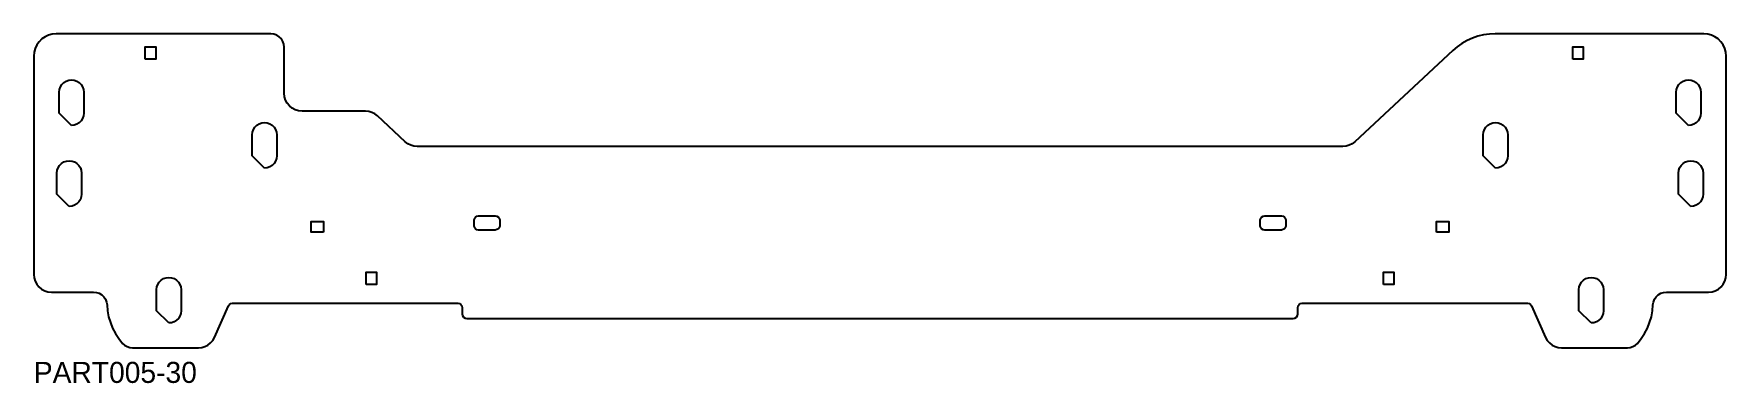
# Model space of a CAD drawing. Header units: millimetres. Extents: x 0 to 7985, y -20 to 1906.
# Drawn here: x 4013 to 4976, y -20 to 179 of the extents above; entities that cross this region are included whole.
import ezdxf

# ---------------------------------------------------------------- set-up
doc = ezdxf.new("R2010")
doc.units = ezdxf.units.MM
doc.layers.add('LABEL', color=7, linetype='Continuous')
doc.layers.add('PART005-30', color=7, linetype='Continuous')

msp = doc.modelspace()

# ---------------------------------------------------------------- linework, layer by layer
at = {"layer": 'PART005-30'}
for points in [[(4976.1226, 166.3441), (4975.9297, 168.5494), (4975.3567, 170.6877), (4974.4211, 172.6941), (4973.1514, 174.5075), (4971.586, 176.0728), (4969.7726, 177.3426), (4967.7663, 178.2782), (4965.6279, 178.8511), (4963.4226, 179.0441), (4844.7458, 179.0441), (4841.414, 178.8876), (4838.1115, 178.4197), (4834.8674, 177.6444), (4831.7101, 176.5686), (4828.6676, 175.2016), (4825.7665, 173.5557), (4823.0325, 171.6451), (4820.4894, 169.4868), (4764.7387, 117.4801), (4763.2547, 116.3358), (4761.5833, 115.4886), (4759.7831, 114.968), (4757.9175, 114.7924), (4231.2531, 114.7924), (4229.3874, 114.968), (4227.5872, 115.4886), (4225.9158, 116.3358), (4224.4318, 117.4801), (4208.6406, 132.2108), (4207.1329, 133.3733), (4205.4348, 134.2341), (4203.6059, 134.763), (4201.7104, 134.9414), (4165.7139, 134.942), (4163.7318, 135.1373), (4161.8259, 135.7155), (4160.0694, 136.6544), (4158.5298, 137.9179), (4157.2663, 139.4576), (4156.3274, 141.2141), (4155.7493, 143.1201), (4155.5541, 145.1022), (4155.5546, 171.4239), (4155.3635, 173.1196), (4154.8, 174.7302), (4153.8922, 176.175), (4152.6856, 177.3816), (4151.2408, 178.2894), (4149.6302, 178.853), (4147.9346, 179.0441), (4025.7479, 179.0441), (4023.5426, 178.8511), (4021.4043, 178.2782), (4019.3979, 177.3426), (4017.5845, 176.0728), (4016.0191, 174.5075), (4014.7494, 172.6941), (4013.8138, 170.6877), (4013.2409, 168.5494), (4013.0479, 166.3441), (4013.0479, 41.7982), (4013.2401, 39.8473), (4013.8091, 37.9713), (4014.7332, 36.2425), (4015.9768, 34.7271), (4017.4922, 33.4835), (4019.2211, 32.5594), (4021.097, 31.9903), (4023.0479, 31.7982), (4047.0673, 31.7982), (4048.7225, 31.6162), (4050.2987, 31.0791), (4051.7205, 30.2125), (4052.9201, 29.0576), (4053.8403, 27.6698), (4054.437, 26.1153), (4054.6818, 24.4682), (4054.9821, 21.0392), (4055.6184, 17.6563), (4056.5844, 14.3525), (4057.8708, 11.1597), (4059.4652, 8.109), (4061.3519, 5.23), (4063.5129, 2.5507), (4064.699, 1.473), (4066.0844, 0.6674), (4067.6076, 0.1692), (4069.2013, 0.0007), (4106.6912, 0), (4108.5993, 0.1837), (4110.4373, 0.7281), (4112.1376, 1.6132), (4113.6378, 2.8065), (4114.8828, 4.2641), (4115.8268, 5.9325), (4123.8402, 23.9303), (4124.3962, 24.7243), (4125.2092, 25.2522), (4126.1607, 25.4371), (4254.3268, 25.435), (4255.2988, 25.2416), (4256.1229, 24.691), (4256.6735, 23.867), (4256.8668, 22.895), (4256.8667, 19.3382), (4257.0601, 18.3662), (4257.6107, 17.5421), (4258.4347, 16.9915), (4259.4067, 16.7982), (4729.7638, 16.7982), (4730.7358, 16.9915), (4731.5599, 17.5421), (4732.1105, 18.3662), (4732.3038, 19.3382), (4732.3037, 22.895), (4732.4971, 23.867), (4733.0477, 24.691), (4733.8717, 25.2416), (4734.8437, 25.435), (4863.0099, 25.4371), (4863.9614, 25.2522), (4864.7743, 24.7243), (4865.3303, 23.9303), (4873.3438, 5.9325), (4874.2877, 4.2641), (4875.5327, 2.8065), (4877.0329, 1.6132), (4878.7332, 0.7281), (4880.5712, 0.1837), (4882.4793, 0), (4919.9693, 0.0007), (4921.563, 0.1692), (4923.0862, 0.6674), (4924.4715, 1.473), (4925.6577, 2.5507), (4927.8186, 5.23), (4929.7054, 8.109), (4931.2997, 11.1597), (4932.5861, 14.3525), (4933.5522, 17.6563), (4934.1884, 21.0392), (4934.4887, 24.4682), (4934.7335, 26.1153), (4935.3302, 27.6698), (4936.2504, 29.0576), (4937.45, 30.2125), (4938.8719, 31.0791), (4940.448, 31.6162), (4942.1032, 31.7982), (4966.1226, 31.7982), (4968.0735, 31.9903), (4969.9495, 32.5594), (4971.6783, 33.4835), (4973.1937, 34.7271), (4974.4373, 36.2425), (4975.3614, 37.9713), (4975.9305, 39.8473), (4976.1226, 41.7982)], [(4076.4899, 164.5172), (4076.4896, 171.5172), (4082.4896, 171.5172), (4082.4899, 164.5172)], [(4888.7807, 164.5178), (4888.7809, 171.5178), (4894.7809, 171.5178), (4894.7807, 164.5178)], [(4034.4792, 126.7391), (4027.479, 133.7389), (4027.4786, 145.7389), (4027.654, 147.2965), (4028.1717, 148.7761), (4029.0056, 150.1034), (4030.114, 151.2118), (4031.4412, 152.0458), (4032.9207, 152.5636), (4034.4783, 152.7391), (4036.036, 152.5637), (4037.5156, 152.046), (4038.8428, 151.2121), (4039.9513, 150.1037), (4040.7853, 148.7765), (4041.303, 147.297), (4041.4786, 145.7393), (4041.479, 133.7393), (4041.3035, 132.1817), (4040.7859, 130.7021), (4039.9519, 129.3749), (4038.8436, 128.2664), (4037.5164, 127.4324), (4036.0369, 126.9147)], [(4954.6912, 126.7391), (4947.6914, 133.7393), (4947.6918, 145.7393), (4947.8674, 147.297), (4948.3852, 148.7765), (4949.2192, 150.1037), (4950.3276, 151.2121), (4951.6549, 152.046), (4953.1344, 152.5637), (4954.6921, 152.7391), (4956.2497, 152.5636), (4957.7292, 152.0458), (4959.0565, 151.2118), (4960.1648, 150.1034), (4960.9987, 148.7761), (4961.5164, 147.2965), (4961.6918, 145.7389), (4961.6914, 133.7389), (4961.5159, 132.1812), (4960.9981, 130.7017), (4960.1641, 129.3745), (4959.0557, 128.2661), (4957.7284, 127.4322), (4956.2489, 126.9146)], [(4144.2922, 102.4337), (4137.292, 109.4334), (4137.2916, 121.4334), (4137.467, 122.9911), (4137.9847, 124.4706), (4138.8186, 125.7979), (4139.927, 126.9063), (4141.2542, 127.7403), (4142.7337, 128.2581), (4144.2913, 128.4337), (4145.849, 128.2582), (4147.3285, 127.7405), (4148.6558, 126.9066), (4149.7642, 125.7983), (4150.5982, 124.4711), (4151.116, 122.9915), (4151.2916, 121.4339), (4151.292, 109.4339), (4151.1165, 107.8762), (4150.5988, 106.3967), (4149.7649, 105.0694), (4148.6566, 103.961), (4147.3294, 103.127), (4145.8498, 102.6092)], [(4844.8783, 102.4337), (4837.8786, 109.4339), (4837.879, 121.4339), (4838.0545, 122.9915), (4838.5723, 124.4711), (4839.4063, 125.7983), (4840.5147, 126.9066), (4841.842, 127.7405), (4843.3215, 128.2582), (4844.8792, 128.4337), (4846.4368, 128.2581), (4847.9164, 127.7403), (4849.2436, 126.9063), (4850.3519, 125.7979), (4851.1858, 124.4706), (4851.7035, 122.9911), (4851.879, 121.4334), (4851.8786, 109.4334), (4851.703, 107.8758), (4851.1852, 106.3963), (4850.3512, 105.069), (4849.2428, 103.9607), (4847.9155, 103.1268), (4846.436, 102.6091)], [(4033.2046, 80.6536), (4026.2044, 87.6534), (4026.204, 99.6534), (4026.3794, 101.2111), (4026.8971, 102.6906), (4027.731, 104.0179), (4028.8394, 105.1263), (4030.1666, 105.9603), (4031.6461, 106.4781), (4033.2038, 106.6536), (4034.7614, 106.4782), (4036.241, 105.9605), (4037.5682, 105.1266), (4038.6767, 104.0182), (4039.5107, 102.691), (4040.0284, 101.2115), (4040.204, 99.6539), (4040.2044, 87.6539), (4040.0289, 86.0962), (4039.5113, 84.6167), (4038.6774, 83.2894), (4037.569, 82.181), (4036.2418, 81.347), (4034.7623, 80.8292)], [(4955.9658, 80.6536), (4948.966, 87.6539), (4948.9664, 99.6539), (4949.142, 101.2115), (4949.6598, 102.691), (4950.4938, 104.0182), (4951.6022, 105.1266), (4952.9295, 105.9605), (4954.409, 106.4782), (4955.9667, 106.6536), (4957.5243, 106.4781), (4959.0038, 105.9603), (4960.331, 105.1263), (4961.4394, 104.0179), (4962.2733, 102.6906), (4962.791, 101.2111), (4962.9664, 99.6534), (4962.966, 87.6534), (4962.7905, 86.0958), (4962.2727, 84.6162), (4961.4387, 83.289), (4960.3303, 82.1807), (4959.003, 81.3467), (4957.5235, 80.8291)], [(4177.8216, 66.0122), (4170.8216, 66.012), (4170.8216, 72.012), (4177.8216, 72.0122)], [(4277.444, 67.8041), (4275.6479, 67.0601), (4266.0979, 67.0603), (4265.1259, 67.2537), (4264.3019, 67.8043), (4263.7513, 68.6283), (4263.558, 69.6003), (4263.558, 72.755), (4263.7514, 73.727), (4264.302, 74.5511), (4265.126, 75.1017), (4266.0981, 75.295), (4275.6481, 75.2948), (4276.6201, 75.1015), (4277.4441, 74.5508), (4277.9947, 73.7268), (4278.188, 72.7548), (4278.188, 69.6001), (4277.9946, 68.6281)], [(4724.8686, 67.8043), (4723.0726, 67.0603), (4713.5226, 67.0601), (4712.5506, 67.2535), (4711.7265, 67.8041), (4711.1759, 68.6281), (4710.9826, 69.6001), (4710.9825, 72.7548), (4711.1758, 73.7268), (4711.7264, 74.5508), (4712.5505, 75.1015), (4713.5225, 75.2948), (4723.0725, 75.295), (4724.0445, 75.1017), (4724.8685, 74.5511), (4725.4191, 73.727), (4725.6125, 72.755), (4725.6126, 69.6003), (4725.4192, 68.6283)], [(4811.3489, 66.0122), (4811.3489, 72.0122), (4818.3489, 72.012), (4818.3489, 66.012)], [(4089.845, 14.1656), (4082.8448, 21.1654), (4082.8444, 33.1654), (4083.0198, 34.7231), (4083.5375, 36.2026), (4084.3714, 37.5299), (4085.4798, 38.6383), (4086.807, 39.4723), (4088.2865, 39.9901), (4089.8442, 40.1656), (4091.4018, 39.9902), (4092.8814, 39.4725), (4094.2086, 38.6386), (4095.3171, 37.5302), (4096.1511, 36.203), (4096.6688, 34.7235), (4096.8444, 33.1659), (4096.8448, 21.1659), (4096.6693, 19.6082), (4096.1517, 18.1287), (4095.3178, 16.8014), (4094.2094, 15.693), (4092.8822, 14.859), (4091.4027, 14.3412)], [(4202.0846, 36.0784), (4202.0847, 43.0784), (4208.0847, 43.0784), (4208.0846, 36.0784)], [(4781.0859, 36.0784), (4781.0858, 43.0784), (4787.0858, 43.0784), (4787.0859, 36.0784)], [(4899.3255, 14.1656), (4892.3257, 21.1659), (4892.3261, 33.1659), (4892.5017, 34.7235), (4893.0195, 36.203), (4893.8535, 37.5302), (4894.9619, 38.6386), (4896.2892, 39.4725), (4897.7687, 39.9902), (4899.3264, 40.1656), (4900.884, 39.9901), (4902.3635, 39.4723), (4903.6907, 38.6383), (4904.7991, 37.5299), (4905.633, 36.2026), (4906.1507, 34.7231), (4906.3261, 33.1654), (4906.3257, 21.1654), (4906.1502, 19.6078), (4905.6324, 18.1282), (4904.7984, 16.801), (4903.69, 15.6927), (4902.3627, 14.8587), (4900.8832, 14.3411)]]:
    msp.add_lwpolyline(points, close=True, dxfattribs=at)

# ---------------------------------------------------------------- texts
at = {"layer": 'LABEL'}
msp.add_text('PART005-30', height=12, dxfattribs=at).set_placement((4013.0479, -20))

doc.saveas('drawing.dxf')
